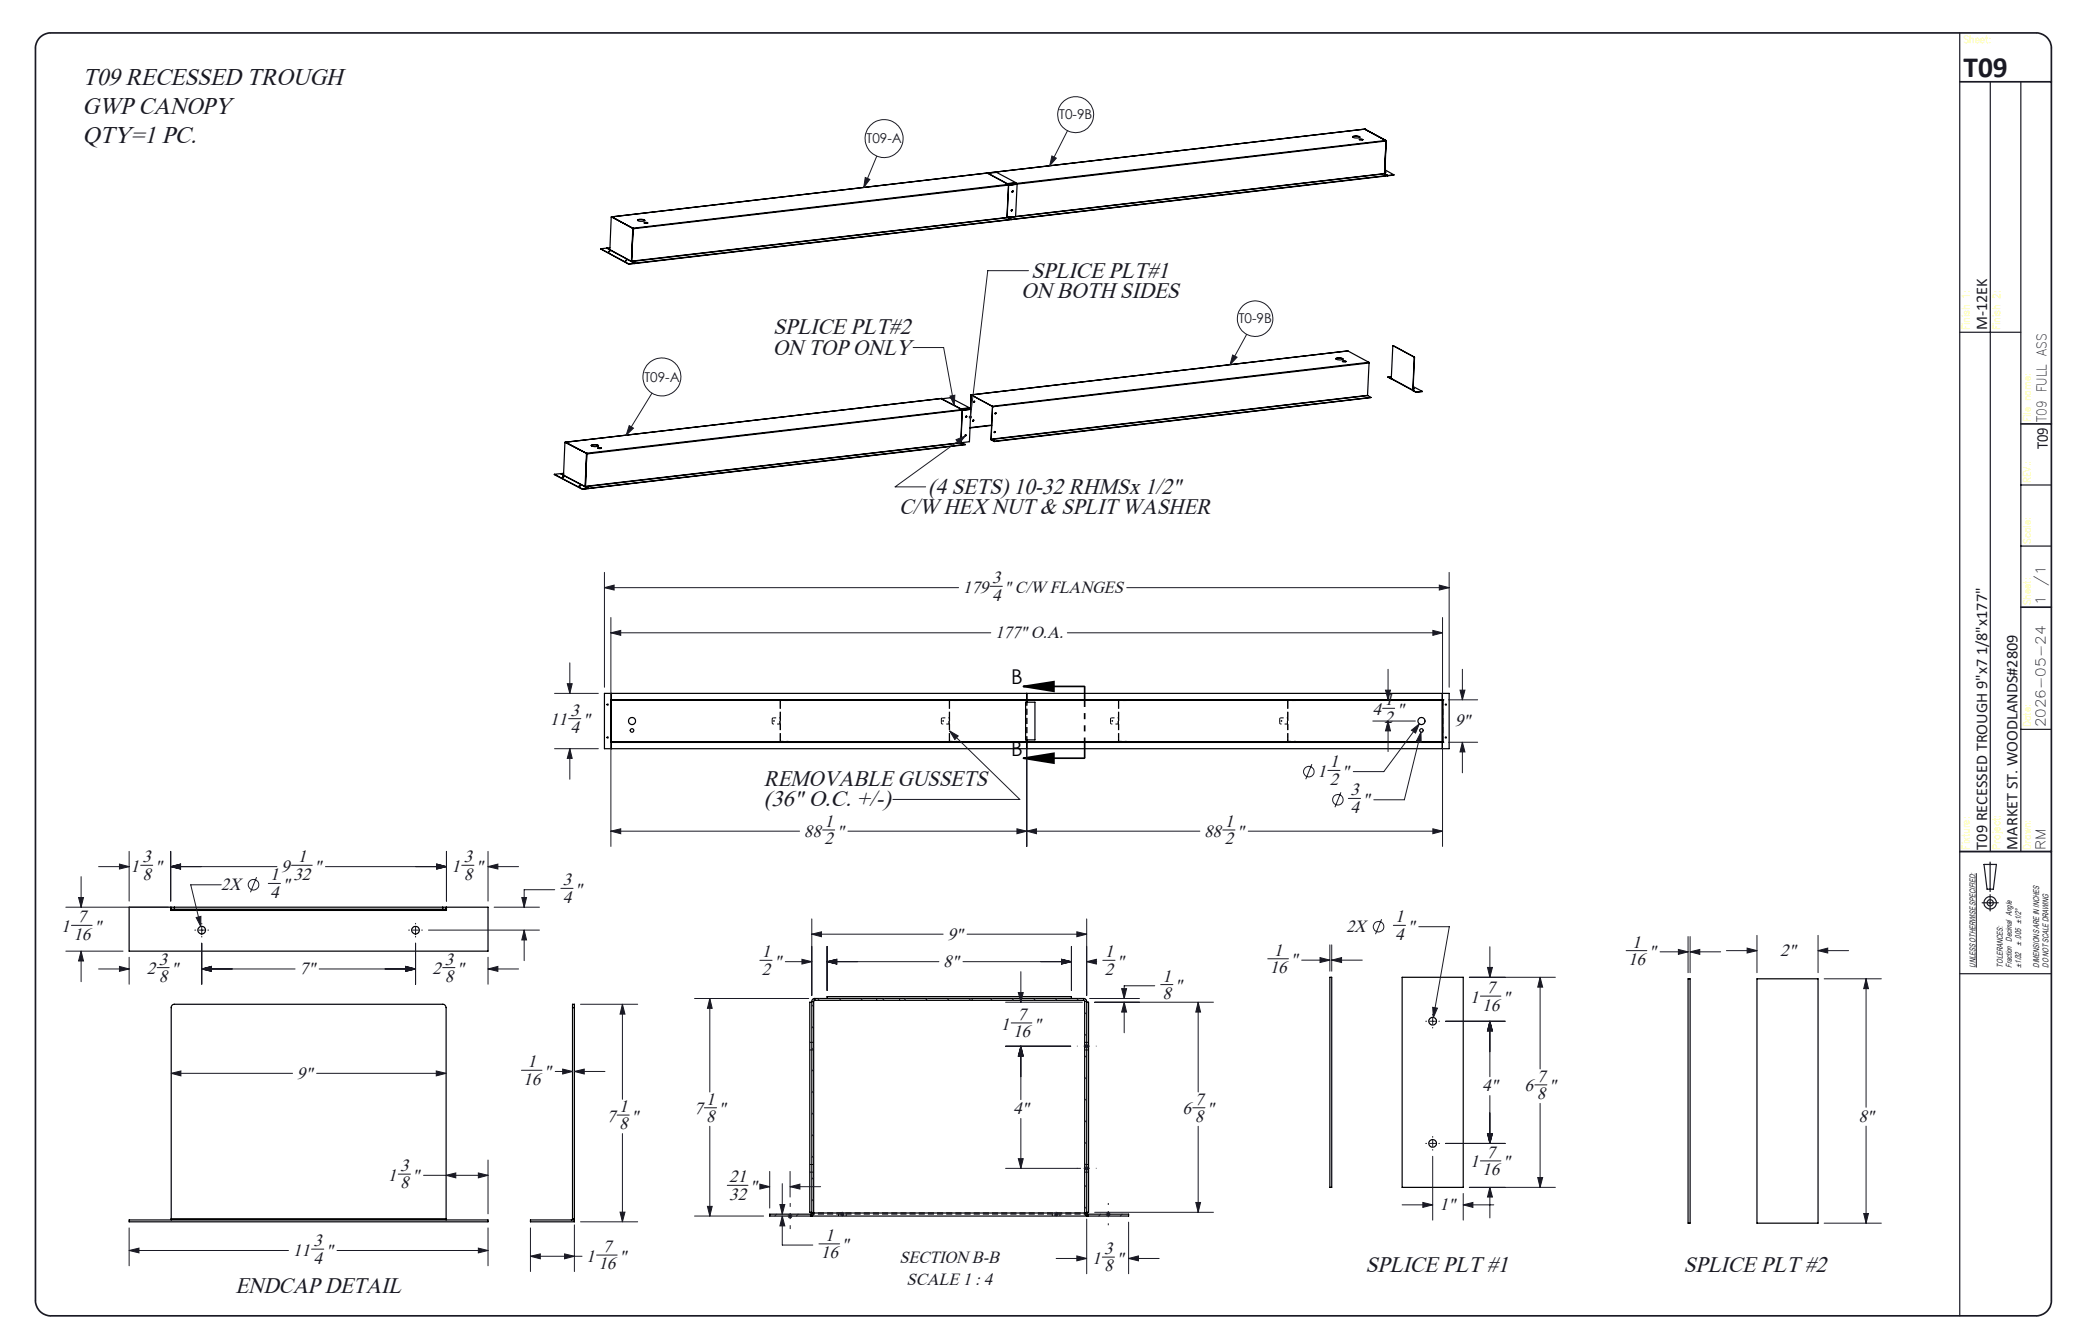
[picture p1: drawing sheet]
<svg xmlns="http://www.w3.org/2000/svg" width="432mm" height="279mm" viewBox="0 0 432 279" stroke-linecap="round" stroke-linejoin="round" font-family="sans-serif">
<defs><g id="words">
<text font-size="6.1" fill="#191924" x="408.2" y="16.1">T09</text>
<g font-size="5.1" fill="#191924">
<text x="17.2" y="17.8">T09 RECESSED TROUGH</text>
<text x="17.2" y="23.7">GWP CANOPY</text>
<text x="17.2" y="29.6">QTY=1 PC.</text>
</g>
<g font-size="4.7" fill="#191924">
<text x="214.4" y="57.7">SPLICE PLT#1</text>
<text x="212.3" y="61.9">ON BOTH SIDES</text>
<text x="160.7" y="69.5">SPLICE PLT#2</text>
<text x="160.7" y="73.7">ON TOP ONLY</text>
<text x="186.9" y="106.8">C/W HEX NUT &amp; SPLIT WASHER</text>
<text x="193" y="102.7">(4 SETS) 10-32 RHMSx 1/2&quot;</text>
<text x="158.8" y="163.4">REMOVABLE GUSSETS</text>
<text x="158.8" y="167.6">(36&quot; O.C. +/-)</text>
<text x="48.9" y="268.8">ENDCAP DETAIL</text>
<text x="283.9" y="264.3">SPLICE PLT #1</text>
<text x="350" y="264.3">SPLICE PLT #2</text>
</g>
<g font-size="4.2">
<text x="210.2" y="142.2">B</text>
<text x="210.2" y="157.1">B</text>
</g>
<g font-size="3.7" fill="#191924">
<text x="200.2" y="123.3">179</text>
<text x="206.3" y="121.3">3</text>
<text x="206.3" y="124.9">4</text>
<text x="208.8" y="123.3">&quot; C/W FLANGES</text>
<text x="206.9" y="132.7">177&quot; O.A.</text>
<text x="118.6" y="148.8">3</text>
<text x="285.3" y="148.6">4</text>
<text x="287.8" y="146.6">1</text>
<text x="290.4" y="148.6">&quot;</text>
<text x="114.3" y="150.8">11</text>
<text x="118.6" y="152.4">4</text>
<text x="121.1" y="150.8">&quot;</text>
<text x="287.8" y="150.2">2</text>
<text x="302.4" y="150.8">9&quot;</text>
<text x="273.9" y="161.5">1</text>
<text x="276.5" y="159.5">1</text>
<text x="279" y="161.5">&quot;</text>
<text x="276.5" y="163.1">2</text>
<text x="280.7" y="165.4">3</text>
<text x="283.3" y="167.4">&quot;</text>
<text x="167.1" y="173.9">88</text>
<text x="171.4" y="171.9">1</text>
<text x="173.9" y="173.9">&quot;</text>
<text x="250.3" y="173.9">88</text>
<text x="254.6" y="171.9">1</text>
<text x="257.2" y="173.9">&quot;</text>
<text x="280.7" y="169">4</text>
<text x="29.6" y="179.3">3</text>
<text x="61.9" y="179.3">1</text>
<text x="96.4" y="179.3">3</text>
<text x="171.4" y="175.5">2</text>
<text x="254.6" y="175.5">2</text>
<text x="27.1" y="181.3">1</text>
<text x="29.6" y="182.9">8</text>
<text x="32.2" y="181.3">&quot;</text>
<text x="46" y="185">2X</text>
<text x="56.2" y="183">1</text>
<text x="58.5" y="181.3">9</text>
<text x="58.7" y="185">&quot;</text>
<text x="61" y="182.9">32</text>
<text x="65.3" y="181.3">&quot;</text>
<text x="93.9" y="181.3">1</text>
<text x="96.4" y="182.9">8</text>
<text x="98.9" y="181.3">&quot;</text>
<text x="117" y="184.1">3</text>
<text x="16.1" y="191.7">7</text>
<text x="56.2" y="186.6">4</text>
<text x="117" y="187.7">4</text>
<text x="119.5" y="186.1">&quot;</text>
<text x="290.1" y="191.8">1</text>
<text x="12.7" y="193.7">1</text>
<text x="15.3" y="195.3">16</text>
<text x="19.5" y="193.7">&quot;</text>
<text x="197" y="195.3">9&quot;</text>
<text x="279.9" y="193.7">2X</text>
<text x="290.1" y="195.4">4</text>
<text x="292.6" y="193.7">&quot;</text>
<text x="339.4" y="197">1</text>
<text x="30.5" y="202.5">2</text>
<text x="33.1" y="200.5">3</text>
<text x="35.6" y="202.5">&quot;</text>
<text x="62.3" y="202.5">7&quot;</text>
<text x="89.9" y="202.5">2</text>
<text x="92.5" y="200.5">3</text>
<text x="95" y="202.5">&quot;</text>
<text x="158.4" y="199">1</text>
<text x="158.4" y="202.6">2</text>
<text x="160.9" y="201">&quot;</text>
<text x="196.1" y="201">8&quot;</text>
<text x="229.7" y="199">1</text>
<text x="229.7" y="202.6">2</text>
<text x="232.2" y="201">&quot;</text>
<text x="264" y="202.3">16</text>
<text x="264.9" y="198.7">1</text>
<text x="268.3" y="200.7">&quot;</text>
<text x="338.5" y="200.6">16</text>
<text x="342.8" y="199">&quot;</text>
<text x="370.1" y="198.7">2&quot;</text>
<text x="33.1" y="204.1">8</text>
<text x="92.5" y="204.1">8</text>
<text x="241.7" y="204">1</text>
<text x="241.7" y="207.7">8</text>
<text x="244.2" y="206">&quot;</text>
<text x="305.6" y="208.5">1</text>
<text x="309" y="206.5">7</text>
<text x="312.4" y="208.5">&quot;</text>
<text x="208.1" y="214">1</text>
<text x="210.6" y="215.6">16</text>
<text x="211.5" y="212">7</text>
<text x="214.9" y="214">&quot;</text>
<text x="308.1" y="210.1">16</text>
<text x="109.7" y="221.9">1</text>
<text x="61.7" y="224.2">9&quot;</text>
<text x="108.8" y="225.5">16</text>
<text x="113.1" y="223.9">&quot;</text>
<text x="308.2" y="226.9">4&quot;</text>
<text x="316.9" y="226.9">6</text>
<text x="319.5" y="224.9">7</text>
<text x="322" y="226.9">&quot;</text>
<text x="126.2" y="233.2">7</text>
<text x="128.7" y="231.2">1</text>
<text x="131.2" y="233.2">&quot;</text>
<text x="144.3" y="231.7">7</text>
<text x="146.8" y="233.3">8</text>
<text x="146.8" y="229.7">1</text>
<text x="149.4" y="231.7">&quot;</text>
<text x="210.6" y="231.7">4&quot;</text>
<text x="245.8" y="231.7">6</text>
<text x="248.4" y="229.7">7</text>
<text x="248.4" y="233.3">8</text>
<text x="250.9" y="231.7">&quot;</text>
<text x="319.5" y="228.5">8</text>
<text x="386.4" y="233.2">8&quot;</text>
<text x="128.7" y="234.8">8</text>
<text x="80.7" y="245.4">1</text>
<text x="83.2" y="243.4">3</text>
<text x="85.7" y="245.4">&quot;</text>
<text x="151.6" y="245.8">21</text>
<text x="305.6" y="242.7">1</text>
<text x="308.1" y="244.3">16</text>
<text x="309" y="240.7">7</text>
<text x="312.4" y="242.7">&quot;</text>
<text x="83.2" y="247">8</text>
<text x="151.6" y="249.4">32</text>
<text x="155.9" y="247.8">&quot;</text>
<text x="299.3" y="251.6">1&quot;</text>
<text x="171.5" y="257.9">1</text>
<text x="60.9" y="261.1">11</text>
<text x="65.2" y="259.1">3</text>
<text x="65.2" y="262.7">4</text>
<text x="67.7" y="261.1">&quot;</text>
<text x="121.9" y="262.3">1</text>
<text x="124.4" y="263.9">16</text>
<text x="125.3" y="260.3">7</text>
<text x="128.7" y="262.3">&quot;</text>
<text x="170.7" y="261.6">16</text>
<text x="174.9" y="259.9">&quot;</text>
<text x="187" y="262.6">SECTION B-B</text>
<text x="227" y="262.7">1</text>
<text x="229.6" y="260.7">3</text>
<text x="232.1" y="262.7">&quot;</text>
<text x="188.5" y="267.1">SCALE 1 : 4</text>
<text x="229.6" y="264.3">8</text>
</g>
<g font-size="3.4" fill="#191924">
<text x="413.1" y="68.7" transform="rotate(-90 413.1 68.7)">M-12EK</text>
<text x="425.7" y="93.4" transform="rotate(-90 425.7 93.4)">T09</text>
<text x="413.1" y="176.6" transform="rotate(-90 413.1 176.6)">T09 RECESSED TROUGH 9&quot;x7 1/8&quot;x177&quot;</text>
<text x="419.4" y="176.6" transform="rotate(-90 419.4 176.6)">MARKET ST. WOODLANDS#2809</text>
</g>
<g font-size="2.8" fill="#191924">
<text x="180.2" y="29.8">T09-A</text>
<text x="220.2" y="24.8">T0-9B</text>
<text x="257.5" y="67.2">T0-9B</text>
<text x="134" y="79.3">T09-A</text>
<text x="425.5" y="87.7" transform="rotate(-90 425.5 87.7)">T09 FULL ASS</text>
<text x="425.2" y="125.8" transform="rotate(-90 425.2 125.8)">1</text>
<text x="425.2" y="121.7" transform="rotate(-90 425.2 121.7)">/1</text>
<text x="425.2" y="151.2" transform="rotate(-90 425.2 151.2)">2026-05-24</text>
<text x="425.2" y="176.6" transform="rotate(-90 425.2 176.6)">RM</text>
</g>
<g font-size="2.1" fill="#ff0">
<text x="408.2" y="8.9">Sheet:</text>
<text x="409.5" y="68.7" transform="rotate(-90 409.5 68.7)">Finish 1:</text>
<text x="415.8" y="68.7" transform="rotate(-90 415.8 68.7)">Finish 2:</text>
<text x="422.2" y="87.7" transform="rotate(-90 422.2 87.7)">File name:</text>
<text x="422.2" y="100.4" transform="rotate(-90 422.2 100.4)">REV.:</text>
<text x="422.2" y="113.1" transform="rotate(-90 422.2 113.1)">Scale:</text>
<text x="422.2" y="125.8" transform="rotate(-90 422.2 125.8)">Sheet:</text>
<text x="422.2" y="151.2" transform="rotate(-90 422.2 151.2)">Date:</text>
<text x="409.5" y="176.6" transform="rotate(-90 409.5 176.6)">Fixture:</text>
<text x="415.8" y="176.6" transform="rotate(-90 415.8 176.6)">Project:</text>
<text x="422.2" y="176.6" transform="rotate(-90 422.2 176.6)">Drawn:</text>
</g>
<g font-size="1.7" fill="#191924">
<text x="420.2" y="196.6" transform="rotate(-90 420.2 196.6)">± .005 ±1/2°</text>
<text x="410.7" y="201.1" transform="rotate(-90 410.7 201.1)">UNLESS OTHERWISE SPECIFIED:</text>
<text x="416.4" y="201.1" transform="rotate(-90 416.4 201.1)">TOLERANCES:</text>
<text x="418.3" y="201.1" transform="rotate(-90 418.3 201.1)">Fraction Decimal Angle</text>
<text x="420.2" y="201.1" transform="rotate(-90 420.2 201.1)">±1/32</text>
<text x="424" y="201.1" transform="rotate(-90 424 201.1)">DIMENSIONS ARE IN INCHES</text>
<text x="425.9" y="201.1" transform="rotate(-90 425.9 201.1)">DO NOT SCALE DRAWING</text>
</g>
</g></defs>
<g fill="none" stroke="#191924" stroke-width=".21">
<path d="M179.9 36.9l.9 .4-1.2 1.7zM182.3 32.5l-2.7 6.5M218.7 32.4l.9 .5-1.4 1.6zM221.9 27.2l-3.7 7.3M213.8 56.3h-8.4l-3.6 30.4M189.8 72.2h6.4l2.2 12M256.3 73.8l.9 .5-1.5 1.5zM259.2 69.5l-3.5 6.3M130.8 88.5l.9 .5-1.5 1.5zM135.5 81.7l-5.3 8.8M197.5 82.3l1-.1-.1 2zM198.8 91.4l1.9-.8-1.3 1.7z"/>
<path d="M200.7 90.6l-14.6 10.6h6.3M125.7 119v23.9M301.3 119v23.9M118.5 137.8v6.3M125.7 122.2l2-.6v1.1zM125.7 122.2h73.6M127 131.6l2-.5v1zM127 128.4v15.9M127 131.6h79M205.8 121.9h2.6M221.9 131.6h78M234.2 122.2h67.1"/>
<path d="M288.6 139.1v6.4M297.9 131.1l2 .5-2 .5zM299.2 121.6l2.1 .6-2.1 .5zM299.9 128.4v15.9M304 139.1v6.4M115.3 155.6h9.1M115.3 144.1h9.1M117.9 142.1h1.1l-.5 2zM118.2 149.4h2.6M118.5 155.6l.5 2.1h-1.1zM118.5 155.6v6.4M127 155.5v20.5"/>
<path d="M197.4 151.9l1.8 1.1-.7 .7zM197.4 151.9l14.6 14.3h-26.4M213.5 155.6v20.4M272.7 158.9l-1.2 3.1M285.4 149.9h8.9M287.4 147.2h2.5M288 143.5h1.1l-.5 2zM288.6 149.9l.5 2h-1.1zM288.6 149.9v6.3M293.4 151.8l1.7-1.3-.8 1.9zM295.1 150.5l-7.4 9.9h-6.4M295.4 152.2l.1 2.1-1-.2z"/>
<path d="M295.4 152.2l-3.4 14.1h-6.4M299.9 155.5v20.5M301.1 145.5h6.1M301.1 154.3h6.1M303.5 143.5h1.1l-.6 2zM304 154.3l.6 2h-1.1zM304 154.3v6.4M24.8 179.6l2 .6-2 .5zM26.8 177v10.3M29.2 179.9h2.5M35.5 177v10.3M60.6 179.9h4.3"/>
<path d="M90.8 179.6l2 .6-2 .5zM92.8 177v10.3M96 179.9h2.5M101.5 177v10.3M127 172.8l2-.5v1zM127 172.8h39.2M171 172.5h2.5M176.3 172.8h73.1M211.4 172.3l2.1 .5-2.1 .5zM213.5 172.8l2-.5v1zM254.2 172.5h2.6M259.5 172.8h40.4"/>
<path d="M276 160.2h2.6M278.8 164.7l-1.3 3.1M280.3 166h2.6M297.9 172.3l2 .5-2 .5zM13.7 188.6h21.3M13.7 197.7h11.9M14.9 192.4h4.3M16.3 186.6h1.1l-.5 2zM16.9 197.7l.5 2.1h-1.1zM16.9 182.2v6.4M16.9 197.7v6.4M20.5 180.2h6.3"/>
<path d="M26.8 199v5.6M35.5 180.2l2-.6v1.1zM35.5 180.2h22.1M40.5 193.4h.2M40.8 190.7l1-.2-.1 2.1zM41.3 193.4h1.3M41.9 191.9v.2M41.9 192.7v1.3M41.9 194.6v.2M41.9 196.1v8.5M43.2 193.4h.2M46 183.9h-6.3l2 8.7"/>
<path d="M53.3 182.4l-1.2 3.1M55.8 183.7h2.5M67.7 180.2h25.1M84.9 193.4h.2M85.8 193.4h1.2M86.4 191.9v.2M86.4 192.7v1.3M86.4 194.6v.2M86.4 196.1v8.5M87.7 193.4h.1M89.1 193.4h23M101.5 180.2l2-.6v1.1z"/>
<path d="M101.5 199v5.6M101.5 180.2h6.3M102.7 188.6h9.4M108.5 186.6h1l-.5 2zM109 193.4l.5 2h-1zM109 193.4v6.3M115.3 185h-6.3v3.6M116.6 184.7h2.5M158 199.6h2.5M163.3 199.9h5.5M166.7 199.4l2.1 .5-2.1 .5zM168.8 194.2l2-.5v1z"/>
<path d="M168.8 191v15.9M168.8 194.2h27.3M171.9 199.9l2.1-.5v1zM171.9 196.7v9.2M171.9 199.9h23.3M200.2 199.9h22.5M201 194.2h24.9M220.7 199.4l2 .5-2 .5zM222.7 196.7v9.2M223.9 193.7l2 .5-2 .5zM225.9 199.9l2-.5v1zM225.9 191v15.9"/>
<path d="M225.9 199.9h2.1M229.3 199.6h2.5M263.6 199.3h4.3M270.6 199.6h5.9M274.4 199.1l2.1 .5-2.1 .5zM276.5 196.4v5.5M276.9 199.6l2-.5v1zM276.9 196.4v5.5M276.9 199.6h6.3M287.2 191.1l-1.2 3.1M289.7 192.4h2.5M295 192.7h6.3l-3.3 18.8"/>
<path d="M309.7 196.8v6.4M338.1 197.6h4.3M345.1 197.9h5.8M348.9 197.4l2 .5-2 .5zM350.9 194.7v7.5M351.4 197.9l2-.5v1zM351.4 194.7v7.5M351.4 197.9h6.3M358.9 197.6h6.4M363.2 197.1l2.1 .5-2.1 .5zM365.3 194.5v7.7M378 197.6l2-.5v1z"/>
<path d="M378 197.6h6.3M378 194.5v7.7M410.9 181.5v19.6M20.5 201.4h6.3M24.8 200.9l2 .5-2 .5zM32.7 201.2h2.5M41.9 201.4l2.1-.5v1zM41.9 201.4h19.4M66.4 201.4h20M84.3 200.9l2.1 .5-2.1 .5zM92 201.2h2.6M101.5 201.4l2-.5v1z"/>
<path d="M101.5 201.4h6.3M120.7 208.8h11.9M129.4 208.8l.5 2h-1zM129.4 208.8v19.7M144.4 207.6h23.7M147.6 207.6l.5 2h-1zM147.6 207.6v19.4M169.2 208.8l-.4 .4M169.2 213.3l-.4 .4M169.2 217.8l-.4 .4M170.4 207.6l-.4 .4M174.9 207.6l-.4 .4"/>
<path d="M179.4 207.6l-.4 .4M183.9 207.6l-.5 .4M188.3 207.6l-.3 .4M192.8 207.6l-.4 .4M197.3 207.6l-.4 .4M201.8 207.6l-.4 .4M206.3 207.6l-.4 .4M209.1 217.5h13.5M209.1 208.4h15.9M210.2 212.7h4.3M210.8 207.6l-.4 .4M211.7 206.3h1l-.5 2.1z"/>
<path d="M212.2 217.5l.5 2h-1zM212.2 202v6.4M212.2 217.5v11.1M215.3 207.6l-.4 .4M219.8 207.6l-.4 .4M224.3 207.6l-.4 .4M225.4 217.5h1M225.6 217.1l.7 .7M225.9 210.4l-.4 .4M225.9 214.9l-.4 .4M225.9 219.4l-.4 .4M225.9 217v1"/>
<path d="M226.3 217.1l-.7 .7M226.5 207.6h10.4M227.6 208.4h24.7M233.2 205.5h1l-.5 2.1zM233.7 208.4l.5 2h-1zM233.7 208.4v6.3M240.1 204.9h-6.4v2.7M241.3 204.7h2.5M249.1 208.4l.5 2h-1zM249.1 208.4v18.6M296.4 212.3h.2M297.2 212.3h1.3"/>
<path d="M297.9 209.4l.9 .2-.8 1.9zM297.9 210.9v.1M297.9 211.7v1.2M297.9 213.6v.1M299.1 212.3h.2M300.5 212.3h12.4M305.5 203.2h17.9M307.8 207.1h4.2M309.2 201.1h1.1l-.6 2.1zM309.7 212.3l.6 2h-1.1zM309.7 212.3v11.5M320.2 203.2l.5 2h-1z"/>
<path d="M320.2 203.2v19M379.2 203.5h11.9M387.9 203.5l.5 2h-.9zM387.9 203.5v26.7M35.6 223.1l2-.5v1.1zM35.6 223.1h25.2M65.8 223.1h26.9M90.7 222.6l2 .5-2 .6zM108.4 222.5h4.3M115.4 222.7h3.6M117 222.2l2 .5-2 .6zM119.4 222.7l2.1-.5v1.1z"/>
<path d="M119.4 222.7h6.4M128.3 231.8h2.5M129.4 235.7v18.3M146.4 230.3h2.6M147.6 234.1v18.7M169.2 222.3l-.4 .4M169.2 226.8l-.4 .4M169.2 231.2l-.4 .5M169.2 235.8l-.4 .3M212.2 232.5v10.4M225.9 223.9l-.4 .4M225.9 228.4l-.4 .4"/>
<path d="M225.9 232.9l-.4 .4M225.9 237.4l-.4 .4M248 230.3h2.5M249.1 234.1v17.9M296.4 237.7h.2M297.2 237.7h1.3M297.9 236.3v.1M297.9 237.1v1.2M297.9 239v.1M299.1 237.7h.2M300.5 237.7h12.4M309.2 235.7h1.1l-.6 2z"/>
<path d="M309.7 227.8v9.9M319.1 225.5h2.5M320.2 229.4v17.4M387.9 234.1v20.2M26.8 260l2.1-.5v1zM26.8 255.3v7.8M26.8 260h33.2M64.8 259.7h2.5M70.1 260h31.4M82.8 244.1h2.5M88.1 244.3h13.4M92.7 244.3l2.1-.5v1.1z"/>
<path d="M99.4 243.8l2.1 .5-2.1 .6zM99.4 259.5l2.1 .5-2.1 .5zM101.5 241.2v11.1M101.5 255.3v7.8M110.3 255.3v9M119.4 254.6v9.7M120.7 254h11.9M128.9 252h1l-.5 2zM144.4 252.8h14.3M147.1 250.8h1l-.5 2zM151.2 246.4h4.3M158 246.2l2 .5-2 .5z"/>
<path d="M158.2 246.7h1.8M160 243.5v7.6M161.5 252.4l-.4 .4M162.1 250.4h1.1l-.6 2zM162.6 252.8l.6 2h-1.1zM162.6 252.8v6h6.4M162.6 246.1v6.3M163.8 252.8h.9M163.9 252.4l.7 .8M164.3 246.7l2-.5v1zM164.3 243.5v5.3M164.3 252.3v1"/>
<path d="M164.3 246.7h6.3M164.6 252.4l-.7 .8M165.9 252.4l-.3 .4M169.2 240.2l-.4 .4M169.2 244.7l-.4 .4M169.2 249.2l-.4 .4M170.3 258.6h4.3M174.6 252.4h1M174.8 252.1l.7 .7M175.1 251.9v1M175.5 252.1l-.7 .7M209.1 242.9h15.5"/>
<path d="M211.7 240.9h1l-.5 2zM219 252.4h1.1M219.2 252.1l.7 .7M219.6 251.9v1M219.9 252.1l-.7 .7M225.4 242.9h1M225.6 242.5l.7 .7M225.9 241.9l-.4 .4M225.9 246.3l-.4 .4M225.9 250.8l-.4 .4M225.9 242.4v1M225.9 253.4v11.4"/>
<path d="M226.3 242.5l-.7 .7M227.6 252h24.7M228.8 252.4l-.4 .4M229.9 252.4h1M230 252.1l.8 .7M230.4 251.9v1M230.8 252.1l-.8 .7M233.3 252.4l-.4 .4M234.6 254.1v10.7M248.6 250h1l-.5 2zM291.5 250.5h6.4M295.8 250l2.1 .5-2.1 .5z"/>
<path d="M297.9 240.4v13.2M304.2 250.5l2-.5v1zM304.2 248.1v5.5M304.2 250.5h6.4M305.5 246.8h17.9M307.8 241.3h4.2M309.7 246.8l.6 2h-1.1zM309.7 246.8v6.4M319.7 244.8h1l-.5 2zM379.2 254.3h11.9M387.5 252.3h.9l-.5 2zM110.3 261.2l2-.5v1z"/>
<path d="M110.3 261.2h10.7M117.4 260.7l2 .5-2 .5zM124 260.9h4.3M219.6 261.6h6.3M223.9 261.1l2 .5-2 .5zM229.2 261.3h2.5M234.6 261.6l2.1-.5v1zM234.6 261.6h6.4"/>
<circle cx="183.8" cy="28.8" r="3.9"/>
<circle cx="223.6" cy="23.8" r="3.7"/>
<circle cx="137.6" cy="78.4" r="4"/>
<circle cx="260.9" cy="66.3" r="3.7"/>
<circle cx="272.1" cy="160.4" r="1.09"/>
<circle cx="278.1" cy="166.3" r="1.09"/>
<circle cx="52.7" cy="183.9" r="1.09"/>
<circle cx="286.6" cy="192.6" r="1.09"/>
</g>
<g fill="none" stroke="#191924" stroke-width=".25">
<path d="M407.4 6.8v266.7M413.8 17v160M420.1 17v160M407.4 69.1h12.7M420.1 113.5h6.4M420.1 100.8h6.4M420.1 151.6h6.4M407.4 177h19.1M412.5 179.7h2.5l-.6 5.2h-1.3zM413.7 179.2v6.1M412.1 187.7h3.3M413.7 186v3.4"/>
<path d="M407.4 202.4h19.1"/>
<circle cx="413.7" cy="187.7" r=".66"/>
<circle cx="413.8" cy="187.7" r="1.29"/>
</g>
<path d="M8.2 7.9a3.3 3.3 0 0 1 2.3-1.1h412.8a3.2 3.2 0 0 1 3.2 3.2v260.4a3.2 3.2 0 0 1-3.2 3.1h-412.8a3.2 3.2 0 0 1-3.1-3.1v-260.4a3.2 3.2 0 0 1 .8-2.1zM407.4 17h19.1M420.1 88.1h6.4M420.1 126.2h6.4M407.4 177h19.1" fill="none" stroke="#191924" stroke-width=".35"/>
<g fill="none" stroke="#000" stroke-width=".25">
<path d="M205.4 36l4 2.2M205.4 36l1.8-.2 4 2.2M205.5 35.9l-78.3 9.2M205.5 35.9l.1 .1M209.4 38.2h.1M209.6 38.2l.2 .1M209.7 38.5h.1M209.7 38.5l-.3 6.7M209.8 38.3l.1 .2M209.8 38.3l-78.2 9.1M209.9 38.5h.1M210.5 39.7l-.1 .2z"/>
<path d="M211.2 38l-1.8 .2M211.4 38.3h.1M211.5 38.3l-1.8 .2M211.5 38.3l-.4 6.7-1.7 .2M281.2 28.4l.5-.1a.79 .79 0 0 1 1 .3l-1 .1zM281.2 28.5l1-.2 .5 .2M282.6 29h.8l-.5 .1zM282.6 29l.7 .1M283.7 26.8h.1M283.7 26.8l-78.2 9.1M283.7 26.8l4.4 2.4M287.8 36.1h.1"/>
<path d="M287.8 36.1l-78.2 9.1M287.9 36.1l-78.3 9.1M287.9 36.1l.6 .4M287.9 35.7l.2 .1zM287.9 36.1h.1M287.9 36.1h-.1M287.9 35.8h.1M287.9 35.3l1.9 1M288.1 29.2v.1M288.1 29.2l-156.5 18.4M288.1 29.2h.1M288.1 29.2l.1 .2"/>
<path d="M288.1 29.3l-78.2 9.2M288.1 29.3l-.3 6.8M288.1 29.4h.1M288.2 29.4l-.3 6.7M288.5 36.5l-78.2 9.1M288.5 36.5h.1M289.8 36.3l-1.3 .2M124.9 51.7l5.8 3.2M126.2 51.6l.6 .3M126.2 51.6l-1.3 .1M126.5 52.2l.3 .1zM126.6 52.3h.1"/>
<path d="M126.7 51.9h.1M126.8 51.9l4.4 2.5M126.8 51.9h.1M126.8 51.5l-.6 .1M126.8 51.9l4.5 2.4M127.1 45.1h.1M127.1 45.1l-.3 6.8M127.1 45.1l4.4 2.3M127.2 45.1h.1M127.2 45.1l4.4 2.3M130 54.1l.3 .1zM130.1 54.2h.1"/>
<path d="M130.7 54.9h.1M131.2 54.4h.1M131.3 54.3l-.1 .1M131.3 54.3v.1M131.3 54.3h.1M131.3 54.4l.7 .3M131.5 47.4l.1 .2M131.5 47.4h.1M131.6 47.4v.2M131.6 47.4h.1M131.6 47.6l-.3 6.7M131.6 47.6h.1"/>
<path d="M132 54.7v.1M132 54.7l-1.3 .2M132 54.8l-1.3 .1M132.5 45.7l.4-.1a.93 .93 0 0 1 1.1 .3l-.4 .1a.98 .98 0 0 1-1.1-.3zM132.5 45.8l1-.2 .6 .3M133.9 46.3h.7a.43 .43 0 0 1-.7 0zM133.9 46.4h.8M209.3 45.2h.1M209.6 45.2h.1M209.6 45.2l.7 .4M209.6 45.2l-78.3 9.1M209.6 45.2l-78.3 9.2"/>
<path d="M210.3 45.6h.1M210.3 45.6l-78.3 9.1M210.3 45.6l-78.3 9.2M210.4 43.6l-.1 .2zM277.7 74.6l.7-.2 .8 .3M277.7 74.5l.4-.1a.88 .88 0 0 1 1.1 .3l-.3 .1a.93 .93 0 0 1-1.2-.3zM279.1 75.1l.5-.1 .2 .2h-.5zM279.1 75.1l.7 .1M280.2 73h.1M280.2 73l-78.3 9.1M280.2 73l4.4 2.3M284.6 75.3v.2"/>
<path d="M284.6 75.3l-78.3 9.2M284.6 75.5l-78.3 9.1M284.6 75.5l-.3 6.7M288.6 78.4l.6 .3M288.6 78.4l.6 .4M289.2 78.7h.1M289.2 78.7l.1 .1M289.2 78.7l4.5 2.4M289.2 78.7v.1M289.2 78.8h.1M289.3 78.8l4.4 2.4M289.3 78.3l-.7 .1"/>
<path d="M289.6 71.9l-.4 6.8M289.6 71.9h.1M289.6 71.9l4.4 2.3M294 74.4l-.3 6.7M294 74.4h.1M294 74.2v.2M294 74.2l.1 .2M294.1 74.4l-.3 6.7M115.3 98.6l5.8 3.1M116.6 98.5l.6 .3M116.9 99.1l.3 .1zM117 99.2h.1"/>
<path d="M117.1 98.8h.1M117.1 98.8l4.5 2.4M117.2 98.8h-.1M117.2 98.8l4.4 2.3M117.2 98.4l-1.9 .2M117.5 91.9h.1M117.5 92l-.3 6.8M117.5 92l4.4 2.2M117.5 91.9l4.4 2.3M117.5 91.9v.1M121.9 94.2v.2M121.9 94.2h.1"/>
<path d="M121.9 94.2l.1 .2M121.9 94.4h.1M121.9 94.4l-.3 6.7M122 94.4h.1M122 94.4l-.3 6.7M122.9 92.6l1-.1 .5 .2M122.9 92.5l.4-.1a1.07 1.07 0 0 1 1.1 .3l-.5 .2a.74 .74 0 0 1-1-.4zM124.3 93.1l.8 .1-.4 .1zM124.3 93.2h.7M195.8 82.8h.1M195.8 82.9l4 2.2M195.8 82.9l4 2.1"/>
<path d="M195.8 82.9l1.8-.2 3.9 2.1M195.8 82.8l-78.3 9.1M195.8 82.8l.1 .1M199.8 85v.1M200 92h.1M200 92l-78.3 9.1M200 85l.2 .1M200 92l-78.3 9.2M200 92l.7 .4M200 85.3h.1M200 85.3l-.2 6.7M200.1 85.3l-.3 6.7"/>
<path d="M200.2 85.1v.1M200.2 85.1l-78.3 9.1M200.2 85.2l-78.2 9.2M200.2 85.2v.1M200.7 92.4l-78.3 9.2M200.7 92.4l-78.3 9.1M200.8 90.4l-.1 .2M200.9 86.5v.2h-.1M201.5 84.8l-1.7 .2M201.5 84.8l-1.7 .3M201.8 85.1l-1.8 .2M201.8 85.1l-.3 6.7-1.7 .2"/>
<path d="M201.9 82.2h.1M201.9 82.2l-.1 2.9M201.9 82.1v.1M201.9 82.1l4.4 2.4M201.9 82.1h.1M202.4 87.3v.2h-.2M202.4 83.6h.1M202.6 83.4l-.1 .2M206 91.3l.1 .1M206 91.3h.1M206.1 91.3v.1M206.1 91.4l.6 .3"/>
<path d="M206.1 91.4l.6 .4M206.1 91.4h.1M206.2 88.4l-4.6 .6M206.2 88.4l-4.6 .5M206.3 84.5v.1M206.3 84.5h.1M206.3 84.6h.1M206.3 84.6l-.2 6.7M206.3 84.6l-.3 6.7M206.7 91.7v.1M206.8 89.7l-.1 .2M207 85.8l-.1 .2"/>
<path d="M284.3 82.2h.1M284.3 82.2l-78.2 9.1M284.3 82.2l-78.2 9.2M284.3 82.2l.7 .4M285 82.6l-78.3 9.1M285 82.6v.1M285 82.7l-78.3 9.1M293.7 81.1h.1M293.7 81.1l.7 .5M293.8 81.1h.1M293.8 80.8h.1M293.8 80.4l1.9 1"/>
<path d="M293.8 81.1h-.1l.7 .4M294.4 81.5v.1M295.7 81.4l-1.3 .1M295.7 81.4l-1.3 .2M120.4 101h.3zM120.5 101h.1M121.1 101.7h.1M121.6 101.2h.1M121.6 101.1v.1M121.7 101.1v.1M121.7 101.2l.7 .3M121.7 101.1h-.1"/>
<path d="M122.4 101.5v.1M122.4 101.5l-1.3 .2M122.4 101.6l-1.3 .1M125.7 144.1h175.6v11.5h-175.6zM127 145.5v.1M127 145.5h.1M127 154.3h.1M127 154.3h173M127 145.5h173M127 145.5v8.8M127 154.2v.1M127 145.6h172.9"/>
<path d="M127 154.2h172.9M127 145.6v8.6M127.1 145.5v8.8M127.1 145.5h.1M127.1 144.1v1.4M127.1 154.3v1.3M127.1 154.3h172.8M213.2 146h2v7.8h-2zM213.2 145.5h.1M213.2 154.3h.1M213.5 153.8v.5M213.5 144.1v1.9"/>
<path d="M213.5 154.3v1.3M215.2 145.5h.1M215.2 154.3h.1M299.9 145.5v8.8M299.9 145.5h.1M299.9 144.1v1.4M299.9 154.3v1.3M299.9 154.2l.1 .1M299.9 145.6v8.6M300 145.5l-.1 .1M300 154.3h.1M300 145.5h.1"/>
<path d="M300 145.5v8.8M26.8 188.6h8.7v.7h57.3v-.7h8.7v9.1h-74.7zM35.6 189h.7M35.6 189v.3M36.3 188.6h-.7v.4M36.3 188.6v.4M36.3 189h55.7M36.3 188.6h55.7M92 189h.7M92 188.6h.7v.4M92 188.6v.4M92.7 189v.3"/>
<path d="M119 209.5v-.7h.4v.7M119 209.5v43.9M119 209.5h.4M119.4 209.5v43.9M168.8 208.4h-.5v43.6h.5M171.9 207.6v-.4h50.8v.4M225.9 208.4h.4v43.6h-.4M276.5 203.2h.4v43.6h-.4zM291.5 203.2h12.7v43.6h-12.7zM350.9 203.5h.5v50.8h-.5zM365.3 203.5h12.7v50.8h-12.7zM26.8 253.6h74.7v.4h-74.7z"/>
<path d="M35.6 253.4v.2M35.6 253.4v-43.9a.66 .66 0 0 1 .7-.7h55.7a.72 .72 0 0 1 .7 .7v43.9M35.6 253.4h57.1M92.7 253.4v.2M110.3 253.6h9.1v.4h-9.1zM119 253.4l-.2 .2M119 253.4h.4M119.4 253.4v.2M168.7 252.8h.1M168.7 252.8h57.3M168.8 252.8h.1M169.2 252.2a.66 .66 0 0 1-.7 .6h-8.5v-.4h8.6l.2-.2v-44a.6 .6 0 0 1 .6-.6h55.8a.66 .66 0 0 1 .7 .6v44.1l.2 .1h8.5v.4h-8.4a.66 .66 0 0 1-.7-.6"/>
<path d="M169.2 252.2v-44.1l.1-.1h56.1l.1 .1v44.1M169.2 252.2h56.3M225.9 252.8h.1M226 252.8h.1"/>
<circle cx="210.5" cy="39.8" r=".12"/>
<circle cx="210.3" cy="43.7" r=".12"/>
<circle cx="200.7" cy="90.5" r=".12"/>
<circle cx="200.9" cy="86.6" r=".11"/>
<circle cx="202.3" cy="87.4" r=".11"/>
<circle cx="202.5" cy="83.5" r=".12"/>
<circle cx="206.8" cy="89.8" r=".12"/>
<circle cx="207" cy="85.9" r=".12"/>
<circle cx="126.3" cy="153.3" r=".13"/>
<circle cx="126.3" cy="146.5" r=".13"/>
<circle cx="131.4" cy="151.9" r=".37"/>
<circle cx="131.4" cy="149.9" r=".73"/>
<circle cx="295.5" cy="151.9" r=".36"/>
<circle cx="295.5" cy="149.9" r=".73"/>
<circle cx="300.6" cy="153.3" r=".12"/>
<circle cx="300.6" cy="146.5" r=".12"/>
<circle cx="41.9" cy="193.4" r=".79"/>
<circle cx="86.4" cy="193.4" r=".79"/>
<circle cx="297.8" cy="212.3" r=".79"/>
<circle cx="297.8" cy="237.7" r=".79"/>
</g>
<g fill="none" stroke="#000" stroke-width=".21" stroke-dasharray="1.3 .6" stroke-linecap="butt">
<path d="M127 145.5v8.8M160.5 150.3l.3 .2M160.8 149.2l-.3 .3M160.8 149.9h.2h-.2M162.1 149.2h.1M162.2 154.1v-.5M162.2 146.2v-.5M162.2 150.6v-.1M162.2 154.1l.1 .1M162.2 150.5h-.1M162.2 153.6v.5M162.2 145.7v.5"/>
<path d="M162.2 150.5v.1M162.2 154.1h.1M162.3 154.1v.1M162.3 145.6l-.1 .1M163.3 154.1v.1M163.5 154.2v-.1M163.6 154.2v-.1M163.6 154.1h.3M163.6 154.2h.3M163.9 145.6h-.3M163.9 154.2v-.1M195.7 150.3l.2 .2"/>
<path d="M195.9 149.2l-.2 .3M196 149.9h.1h-.1M197.3 149.2h.1M197.4 146.2v-.5M197.4 150.6v-.1M197.4 154.1v-.5M197.4 154.1l.1 .1M197.4 150.5h-.1M197.4 145.7v.5M197.4 150.5v.1M197.4 153.6v.5M197.4 154.1h.1"/>
<path d="M197.5 154.1v.1M197.5 145.6l-.1 .1M198.5 154.1v.1M198.7 154.2v-.1M198.8 154.1h.3M198.8 154.2h.3M198.8 154.2v-.1M199.1 154.2v-.1M199.1 145.6h-.3M213.2 154.3h.3M213.5 145.5v-.1M213.5 145.4h-.3"/>
<path d="M214.1 154.2v.1M214.1 145.4v.1M214.3 154.3v-.1M214.3 145.5v-.1M230.9 150.3l.2 .2M231.1 149.2l-.2 .3M231.2 149.9h.1h-.1M232.5 149.2h.1M232.5 154.1v-.5M232.5 153.6h.1M232.5 145.7h.1M232.5 146.2v-.5"/>
<path d="M232.5 150.5h.1M232.5 150.6v-.1M232.5 154.1l.1 .1M232.6 149.2h-.1M232.6 146.2h-.1M232.6 150.6h-.1M232.6 154.1h-.1M232.6 153.6v.5M232.6 145.7v.5M232.6 150.5v.1M232.6 150.5h-.1M232.6 145.7h-.1"/>
<path d="M232.6 149.3h-.1M232.6 154.1v.1M232.6 145.6l-.1 .1M232.6 145.6v.1M233.7 154.1v.1M233.8 154.2v-.1M234 154.1h.2M234 154.2h.2M234 154.2v-.1M234.2 154.2v-.1M234.2 145.6h-.2M266 150.3l.3 .2"/>
<path d="M266.3 149.2l-.3 .3M266.3 149.9h.2h-.2M267.7 149.2h.1M267.7 145.7h.1M267.7 146.2v-.5M267.7 154.1v-.5M267.7 153.6h.1M267.7 150.5h.1M267.7 150.6v-.1M267.7 154.1l.1 .1M267.8 145.7v.5M267.8 150.6h-.1"/>
<path d="M267.8 154.1h-.1M267.8 153.6v.5M267.8 146.2h-.1M267.8 149.2h-.1M267.8 150.5h-.1M267.8 150.5v.1M267.8 145.7h-.1M267.8 149.3h-.1M267.8 154.1v.1M267.8 145.6l-.1 .1M267.8 145.6v.1M268.8 154.1v.1"/>
<path d="M269 154.2v-.1M269.2 154.1h.2M269.2 154.2h.2M269.2 154.2v-.1M269.4 154.2v-.1M269.4 145.6h-.2M300 154.3v-8.8M168.4 218.3h.4M168.8 208.2h.4M168.8 218.3h.4M168.8 216.7h-.4M169.2 208.2h-.4"/>
<path d="M169.2 216.7h-.4M169.4 207.6v.4M169.4 208v-.4M182.3 207.6v.4M187 208v-.4M192.6 207.6v.4M202.1 208v-.4M225.3 208v-.4M225.3 207.6v.4M225.5 208.2h.4M225.5 218.3h.4M225.9 208.2h-.4"/>
<path d="M225.9 216.7h-.4M225.9 218.3h.4M226.3 216.7h-.4M168.4 243.7h.4M168.5 252.4v.4M168.5 252.8h.2M168.5 252.4h.2M168.7 252.8v-.4M168.8 252.2h.4M168.8 252.7v-.5M168.8 252.4h-.1M168.8 243.7h.4"/>
<path d="M168.8 242.1h-.4M169.2 242.1h-.4M174.3 252.4v.4M175.9 252.8v-.4M218.8 252.4v.4M220.4 252.8v-.4M225.5 243.7h.4M225.5 252.2h.4M225.9 252.2h-.4M225.9 252.2v.5M225.9 242.1h-.4M225.9 243.7h.4"/>
<path d="M226 252.8v-.4M226 252.8h.2M226 252.4h.2M226 252.4h-.1M226.2 252.4v.4M226.3 242.1h-.4"/>
</g>
<g fill="none" stroke="#000" stroke-width=".21" stroke-dasharray="1.3 .6" stroke-dashoffset=".7" stroke-linecap="butt">
<path d="M160.8 149.2h1.3M162.1 150.5h-1.3M162.3 154.1h1.3M162.3 154.2h1.3M163.6 145.6h-1.3M195.9 149.2h1.4M197.3 150.5h-1.4M197.5 154.1h1.3M197.5 154.2h1.3M198.8 145.6h-1.3M231.1 149.2h1.4M232.5 150.5h-1.4"/>
<path d="M232.6 154.1h1.4M232.6 154.2h1.4M234 145.6h-1.4M266.3 149.2h1.4M267.7 150.5h-1.4M267.8 154.1h1.4M267.8 154.2h1.4M269.2 145.6h-1.4"/>
</g>
<path d="M162.1 150.5v-1.3M162.2 149.2v1.3M197.3 150.5v-1.3M197.4 149.2v1.3M232.5 150.5v-1.3M232.5 149.2v1.3M232.6 149.2v1.3M267.7 150.5v-1.3M267.7 149.2v1.3M267.8 149.2v1.3M168.8 252.2h57.1M225.9 252.4h-57.1" fill="none" stroke="#000" stroke-width=".21" stroke-dasharray="1.3 .6" stroke-dashoffset=".6" stroke-linecap="butt"/>
<path d="M160.5 150.3v-.8M195.7 150.3v-.8M230.9 150.3v-.8M266 150.3v-.8" fill="none" stroke="#000" stroke-width=".21" stroke-dasharray="1.3 .6" stroke-dashoffset=".4" stroke-linecap="butt"/>
<path d="M162.2 149.2v-3M162.2 153.6v-3M197.4 149.2v-3M197.4 153.6v-3M232.5 149.2v-3M232.5 153.6v-3M232.6 149.2v-3M232.6 153.6v-3M267.7 153.6v-3M267.7 149.2v-3M267.8 153.6v-3M267.8 149.2v-3" fill="none" stroke="#000" stroke-width=".21" stroke-dasharray="1.3 .6" stroke-dashoffset=".1" stroke-linecap="butt"/>
<path d="M213.5 146v7.8M169.5 207.6a.69 .69 0 0 0-.7 .6M225.9 208.2a.69 .69 0 0 0-.7-.6" fill="none" stroke="#000" stroke-width=".21" stroke-dasharray="1.3 .6" stroke-dashoffset=".5" stroke-linecap="butt"/>
<path d="M127.1 145.5h86.4M127.1 145.6h86.4M127.1 154.2h86.4M127.1 145.4h86.4M213.5 154.3h86.4M213.5 154.3h-86.4M299.9 154.2h-86.4M299.9 145.5h-86.4M299.9 145.6h-86.4M299.9 145.4h-86.4" fill="none" stroke="#000" stroke-width=".21" stroke-dasharray="1.3 .6" stroke-dashoffset=".3" stroke-linecap="butt"/>
<path d="M213.5 145.4h1.7M215.2 154.3h-1.7" fill="none" stroke="#000" stroke-width=".21" stroke-dasharray="1.3 .6" stroke-dashoffset=".9" stroke-linecap="butt"/>
<path d="M212.8 142.7l6.3-1v2zM212.8 157.6l6.3-1v2zM212.8 142.7h12.7M212.8 157.6h12.7" fill="none" stroke="#000" stroke-width=".35"/>
<path d="M225.5 142.7v14.9" fill="none" stroke="#000" stroke-width=".35" stroke-dasharray="6.3 1.3 1.3 1.3 1.3 1.3" stroke-dashoffset="2.1" stroke-linecap="butt"/>
<path d="M230.4 254.7v-4.6" fill="none" stroke="#191924" stroke-width=".21" stroke-dasharray="15.2 1.3 1.3 1.3" stroke-dashoffset="14.8" stroke-linecap="butt"/>
<path d="M164.3 255.5v-5.4" fill="none" stroke="#191924" stroke-width=".21" stroke-dasharray="15.2 1.3 1.3 1.3" stroke-dashoffset="14.4" stroke-linecap="butt"/>
<path d="M223.9 217.5h4.1M223.9 242.9h4.1" fill="none" stroke="#191924" stroke-width=".21" stroke-dasharray="15.2 1.3 1.3 1.3" stroke-dashoffset="15.1" stroke-linecap="butt"/>
<path d="M212.8 142.7l6.3-1v2zM212.8 157.6l6.3-1v2z" fill="#000"/>
<g fill="#191924">
<path d="M179.9 36.9l.9 .4-1.2 1.7zM218.7 32.4l.9 .5-1.4 1.6zM130.8 88.5l.9 .5-1.5 1.5zM256.3 73.8l.9 .5-1.5 1.5z"/>
<path d="M125.7 122.2l2-.6v1.1zM299.2 121.6l2.1 .6-2.1 .5zM297.9 131.1l2 .5-2 .5zM127 131.6l2-.5v1zM295.4 152.2l-.9 1.9 1 .2zM293.4 151.8l.9 .6 .8-1.9zM118.5 155.6l.5 2.1h-1.1zM117.9 142.1h1.1l-.5 2zM303.5 143.5h1.1l-.6 2zM304 154.3l.6 2h-1.1zM288.6 149.9l.5 2h-1.1zM288 143.5h1.1l-.5 2zM213.5 172.8l2-.5v1zM297.9 172.3l2 .5-2 .5zM127 172.8l2-.5v1zM211.4 172.3l2.1 .5-2.1 .5zM90.7 222.6l2 .5-2 .6zM35.6 223.1l2-.5v1.1zM92.7 244.3l2.1-.5v1.1zM99.4 243.8l2.1 .5-2.1 .6zM99.4 259.5l2.1 .5-2.1 .5zM26.8 260l2.1-.5v1zM119.4 222.7l2.1-.5v1.1zM117 222.2l2 .5-2 .6zM129.4 208.8l.5 2h-1zM128.9 252h1l-.5 2zM117.4 260.7l2 .5-2 .5zM110.3 261.2l2-.5v1zM276.9 199.6l2-.5v1zM274.4 199.1l2.1 .5-2.1 .5zM319.7 244.8h1l-.5 2zM320.2 203.2l.5 2h-1zM297.9 209.4l.1 2.1 .8-1.9zM295.8 250l2.1 .5-2.1 .5zM304.2 250.5l2-.5v1zM309.7 246.8l.6 2h-1.1zM309.2 235.7h1.1l-.6 2zM309.2 235.7h1.1l-.6 2zM309.7 212.3l.6 2h-1.1zM309.2 201.1h1.1l-.6 2.1zM309.7 212.3l.6 2h-1.1zM348.9 197.4l2 .5-2 .5zM351.4 197.9l2-.5v1zM387.5 252.3h.9l-.5 2zM387.9 203.5l.5 2h-.9zM378 197.6l2-.5v1zM363.2 197.1l2.1 .5-2.1 .5zM84.3 200.9l2.1 .5-2.1 .5zM41.9 201.4l2.1-.5v1zM16.3 186.6h1.1l-.5 2zM16.9 197.7l.5 2.1h-1.1zM101.5 180.2l2-.6v1.1zM90.8 179.6l2 .6-2 .5zM35.5 180.2l2-.6v1.1zM24.8 179.6l2 .6-2 .5zM35.5 180.2l2-.6v1.1zM90.8 179.6l2 .6-2 .5zM101.5 201.4l2-.5v1zM84.3 200.9l2.1 .5-2.1 .5zM24.8 200.9l2 .5-2 .5zM41.9 201.4l2.1-.5v1zM40.8 190.7l.9 1.9 .1-2.1zM109 193.4l.5 2h-1zM108.5 186.6h1l-.5 2zM171.9 199.9l2.1-.5v1zM220.7 199.4l2 .5-2 .5zM249.1 208.4l.5 2h-1zM248.6 250h1l-.5 2zM147.6 207.6l.5 2h-1zM147.1 250.8h1l-.5 2zM171.9 199.9l2.1-.5v1zM166.7 199.4l2.1 .5-2.1 .5zM168.8 194.2l2-.5v1zM223.9 193.7l2 .5-2 .5zM220.7 199.4l2 .5-2 .5zM225.9 199.9l2-.5v1zM233.7 208.4l.5 2h-1zM233.2 205.5h1l-.5 2.1zM234.6 261.6l2.1-.5v1zM223.9 261.1l2 .5-2 .5zM162.1 250.4h1.1l-.6 2zM162.6 252.8l.6 2h-1.1z"/>
<path d="M197.5 82.3l1-.1-.1 2zM201.5 86.5a.35 .35 0 0 0-.1 .3 .35 .35 0 0 0 .3 .3l.1-.4-.1 .4a.35 .35 0 0 0 .4-.5 .35 .35 0 0 0-.6-.1zM198.8 91.4l1.9-.8-1.3 1.7zM197.4 151.9l1.8 1.1-.7 .7z"/>
<path d="M211.7 240.9h1l-.5 2zM212.2 217.5l.5 2h-1zM211.7 206.3h1l-.5 2.1zM212.2 217.5l.5 2h-1zM164.3 246.7l2-.5v1zM158 246.2l2 .5-2 .5z"/>
</g>
<use href="#words"/>
</svg>
